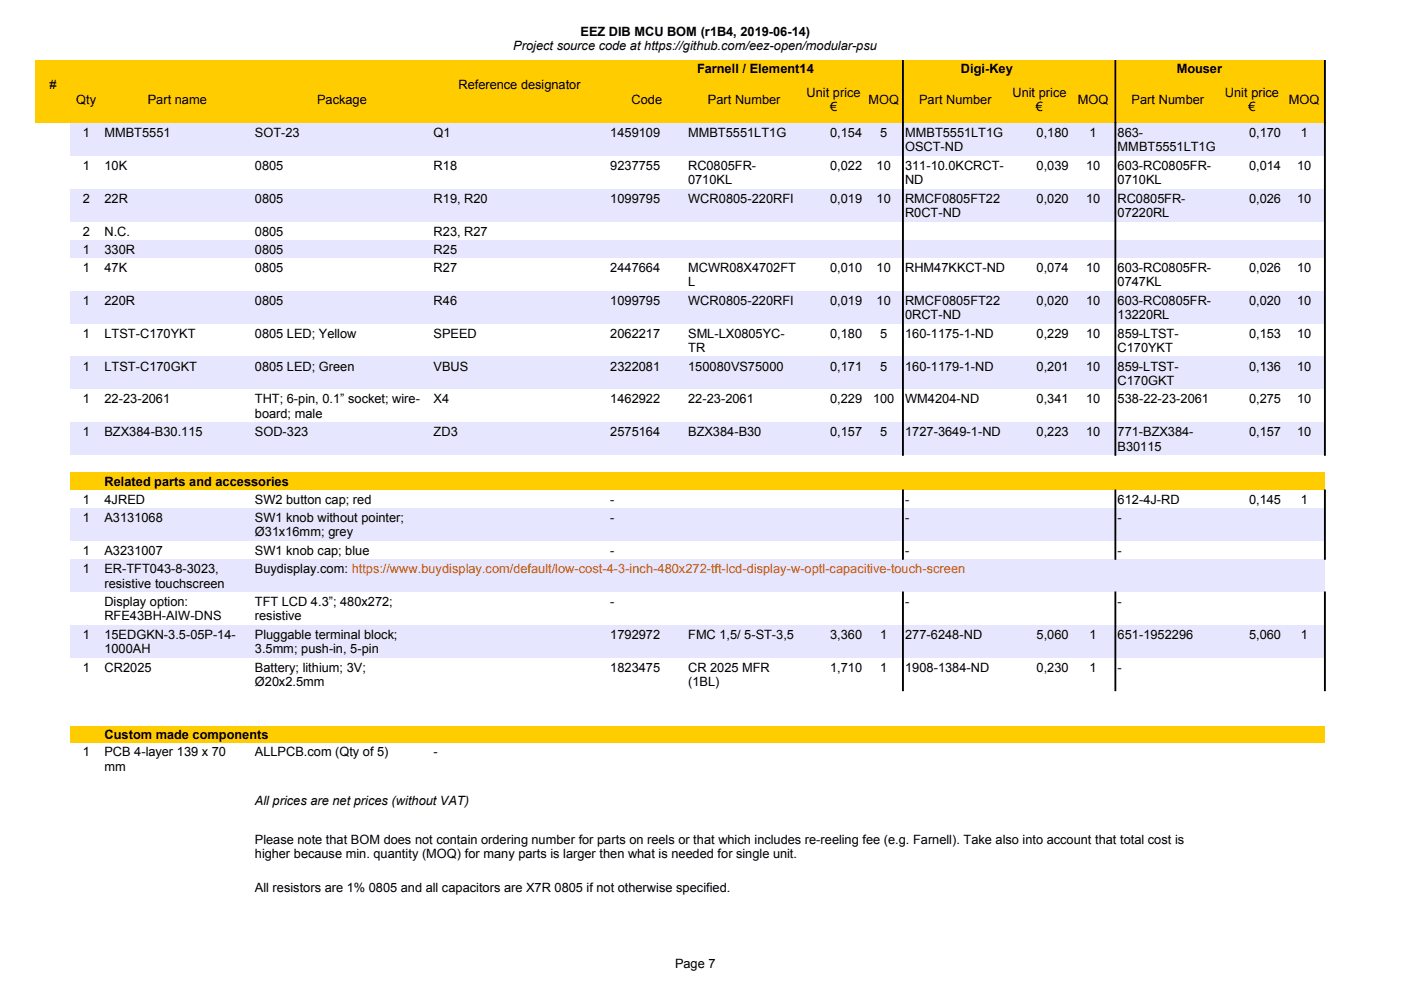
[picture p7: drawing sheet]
<svg xmlns="http://www.w3.org/2000/svg" width="297mm" height="210mm" viewBox="0 0 297 210" stroke-linecap="round" stroke-linejoin="round" font-family="sans-serif">
<defs><g id="words">
<g font-size="2.7">
<text x="108.8" y="10.6">Project source code at https://github.com/eez-open/modular-psu</text>
<text x="123" y="7.5">EEZ DIB MCU BOM (r1B4, 2019-06-14)</text>
<text x="147.8" y="15.4">Farnell / Element14</text>
<text x="203.7" y="15.4">Digi-Key</text>
<text x="249.5" y="15.4">Mouser</text>
<text x="10.5" y="18.9">#</text>
<text x="16.2" y="22">Qty</text>
<text x="31.3" y="22">Part name</text>
<text x="67.2" y="22">Package</text>
<text x="97.2" y="18.9">Reference designator</text>
<text x="133.9" y="22">Code</text>
<text x="150.1" y="22">Part Number</text>
<text x="171" y="20.5">Unit price</text>
<text x="176" y="23.5">€</text>
<text x="184.1" y="22">MOQ</text>
<text x="194.9" y="22">Part Number</text>
<text x="214.7" y="20.5">Unit price</text>
<text x="219.6" y="23.5">€</text>
<text x="228.5" y="22">MOQ</text>
<text x="239.9" y="22">Part Number</text>
<text x="259.7" y="20.5">Unit price</text>
<text x="264.7" y="23.5">€</text>
<text x="273.3" y="22">MOQ</text>
<text x="17.5" y="29">1</text>
<text x="22.2" y="29">MMBT5551</text>
<text x="54" y="29">SOT-23</text>
<text x="91.9" y="29">Q1</text>
<text x="129.4" y="29">1459109</text>
<text x="145.9" y="29">MMBT5551LT1G</text>
<text x="176" y="29">0,154</text>
<text x="186.6" y="29">5</text>
<text x="191.9" y="29">MMBT5551LT1G</text>
<text x="219.8" y="29">0,180</text>
<text x="231" y="29">1</text>
<text x="237" y="29">863-</text>
<text x="264.8" y="29">0,170</text>
<text x="275.8" y="29">1</text>
<text x="191.9" y="32.1">OSCT-ND</text>
<text x="237" y="32.1">MMBT5551LT1G</text>
<text x="17.5" y="36">1</text>
<text x="22.2" y="36">10K</text>
<text x="54" y="36">0805</text>
<text x="91.9" y="36">R18</text>
<text x="129.4" y="36">9237755</text>
<text x="145.9" y="36">RC0805FR-</text>
<text x="145.9" y="39.1">0710KL</text>
<text x="176" y="36">0,022</text>
<text x="185.8" y="36">10</text>
<text x="191.9" y="36">311-10.0KCRCT-</text>
<text x="191.9" y="39.1">ND</text>
<text x="219.8" y="36">0,039</text>
<text x="230.3" y="36">10</text>
<text x="237" y="36">603-RC0805FR-</text>
<text x="237" y="39.1">0710KL</text>
<text x="264.8" y="36">0,014</text>
<text x="275" y="36">10</text>
<text x="17.5" y="43">2</text>
<text x="22.2" y="43">22R</text>
<text x="54" y="43">0805</text>
<text x="91.9" y="43">R19, R20</text>
<text x="129.4" y="43">1099795</text>
<text x="145.9" y="43">WCR0805-220RFI</text>
<text x="176" y="43">0,019</text>
<text x="185.8" y="43">10</text>
<text x="191.9" y="43">RMCF0805FT22</text>
<text x="191.9" y="46">R0CT-ND</text>
<text x="219.8" y="43">0,020</text>
<text x="230.3" y="43">10</text>
<text x="237" y="43">RC0805FR-</text>
<text x="237" y="46">07220RL</text>
<text x="264.8" y="43">0,026</text>
<text x="275" y="43">10</text>
<text x="17.5" y="50">2</text>
<text x="17.5" y="53.8">1</text>
<text x="22.2" y="50">N.C.</text>
<text x="22.2" y="53.8">330R</text>
<text x="54" y="50">0805</text>
<text x="54" y="53.8">0805</text>
<text x="91.9" y="50">R23, R27</text>
<text x="91.9" y="53.8">R25</text>
<text x="17.5" y="57.6">1</text>
<text x="22.2" y="57.6">47K</text>
<text x="54" y="57.6">0805</text>
<text x="91.9" y="57.6">R27</text>
<text x="129.4" y="57.6">2447664</text>
<text x="145.9" y="57.6">MCWR08X4702FT</text>
<text x="176" y="57.6">0,010</text>
<text x="185.8" y="57.6">10</text>
<text x="191.9" y="57.6">RHM47KKCT-ND</text>
<text x="219.8" y="57.6">0,074</text>
<text x="230.3" y="57.6">10</text>
<text x="237" y="57.6">603-RC0805FR-</text>
<text x="264.8" y="57.6">0,026</text>
<text x="275" y="57.6">10</text>
<text x="17.5" y="64.6">1</text>
<text x="22.2" y="64.6">220R</text>
<text x="54" y="64.6">0805</text>
<text x="91.9" y="64.6">R46</text>
<text x="129.4" y="64.6">1099795</text>
<text x="145.9" y="64.6">WCR0805-220RFI</text>
<text x="145.9" y="60.7">L</text>
<text x="176" y="64.6">0,019</text>
<text x="185.8" y="64.6">10</text>
<text x="191.9" y="64.6">RMCF0805FT22</text>
<text x="219.8" y="64.6">0,020</text>
<text x="230.3" y="64.6">10</text>
<text x="237" y="60.7">0747KL</text>
<text x="237" y="64.6">603-RC0805FR-</text>
<text x="264.8" y="64.6">0,020</text>
<text x="275" y="64.6">10</text>
<text x="17.5" y="71.6">1</text>
<text x="22.2" y="71.6">LTST-C170YKT</text>
<text x="54" y="71.6">0805 LED; Yellow</text>
<text x="91.9" y="71.6">SPEED</text>
<text x="129.4" y="71.6">2062217</text>
<text x="145.9" y="71.6">SML-LX0805YC-</text>
<text x="176" y="71.6">0,180</text>
<text x="186.6" y="71.6">5</text>
<text x="191.9" y="71.6">160-1175-1-ND</text>
<text x="191.9" y="67.7">0RCT-ND</text>
<text x="219.8" y="71.6">0,229</text>
<text x="230.3" y="71.6">10</text>
<text x="237" y="67.7">13220RL</text>
<text x="237" y="71.6">859-LTST-</text>
<text x="264.8" y="71.6">0,153</text>
<text x="275" y="71.6">10</text>
<text x="145.9" y="74.6">TR</text>
<text x="237" y="74.6">C170YKT</text>
<text x="17.5" y="78.6">1</text>
<text x="22.2" y="78.6">LTST-C170GKT</text>
<text x="54" y="78.6">0805 LED; Green</text>
<text x="91.9" y="78.6">VBUS</text>
<text x="129.4" y="78.6">2322081</text>
<text x="145.9" y="78.6">150080VS75000</text>
<text x="176" y="78.6">0,171</text>
<text x="186.6" y="78.6">5</text>
<text x="191.9" y="78.6">160-1179-1-ND</text>
<text x="219.8" y="78.6">0,201</text>
<text x="230.3" y="78.6">10</text>
<text x="237" y="78.6">859-LTST-</text>
<text x="237" y="81.6">C170GKT</text>
<text x="264.8" y="78.6">0,136</text>
<text x="275" y="78.6">10</text>
<text x="17.5" y="85.5">1</text>
<text x="22.2" y="85.5">22-23-2061</text>
<text x="54" y="85.5">THT; 6-pin, 0.1” socket; wire-</text>
<text x="54" y="88.6">board; male</text>
<text x="91.9" y="85.5">X4</text>
<text x="129.4" y="85.5">1462922</text>
<text x="145.9" y="85.5">22-23-2061</text>
<text x="176" y="85.5">0,229</text>
<text x="185.1" y="85.5">100</text>
<text x="191.9" y="85.5">WM4204-ND</text>
<text x="219.8" y="85.5">0,341</text>
<text x="230.3" y="85.5">10</text>
<text x="237" y="85.5">538-22-23-2061</text>
<text x="264.8" y="85.5">0,275</text>
<text x="275" y="85.5">10</text>
<text x="17.5" y="92.5">1</text>
<text x="22.2" y="92.5">BZX384-B30.115</text>
<text x="54" y="92.5">SOD-323</text>
<text x="91.9" y="92.5">ZD3</text>
<text x="129.4" y="92.5">2575164</text>
<text x="145.9" y="92.5">BZX384-B30</text>
<text x="176" y="92.5">0,157</text>
<text x="186.6" y="92.5">5</text>
<text x="191.9" y="92.5">1727-3649-1-ND</text>
<text x="219.8" y="92.5">0,223</text>
<text x="230.3" y="92.5">10</text>
<text x="237" y="92.5">771-BZX384-</text>
<text x="237" y="95.5">B30115</text>
<text x="264.8" y="92.5">0,157</text>
<text x="275" y="92.5">10</text>
<text x="17.5" y="106.9">1</text>
<text x="22.2" y="103">Related parts and accessories</text>
<text x="22.2" y="106.9">4JRED</text>
<text x="54" y="106.9">SW2 button cap; red</text>
<text x="129.4" y="106.9">-</text>
<text x="191.9" y="106.9">-</text>
<text x="237" y="106.9">612-4J-RD</text>
<text x="264.8" y="106.9">0,145</text>
<text x="275.8" y="106.9">1</text>
<text x="17.5" y="110.7">1</text>
<text x="22.2" y="110.7">A3131068</text>
<text x="54" y="110.7">SW1 knob without pointer;</text>
<text x="54" y="113.7">Ø31x16mm; grey</text>
<text x="129.4" y="110.7">-</text>
<text x="191.9" y="110.7">-</text>
<text x="237" y="110.7">-</text>
<text x="17.5" y="117.7">1</text>
<text x="22.2" y="117.7">A3231007</text>
<text x="54" y="117.7">SW1 knob cap; blue</text>
<text x="129.4" y="117.7">-</text>
<text x="191.9" y="117.7">-</text>
<text x="237" y="117.7">-</text>
<text x="17.5" y="121.5">1</text>
<text x="22.2" y="121.5">ER-TFT043-8-3023,</text>
<text x="22.2" y="124.6">resistive touchscreen</text>
<text x="54" y="121.5">Buydisplay.com: https://www.buydisplay.com/default/low-cost-4-3-inch-480x272-tft-lcd-display-w-optl-capacitive-touch-screen</text>
<text x="22.2" y="128.5">Display option:</text>
<text x="22.2" y="131.6">RFE43BH-AIW-DNS</text>
<text x="54" y="128.5">TFT LCD 4.3”; 480x272;</text>
<text x="54" y="131.6">resistive</text>
<text x="129.4" y="128.5">-</text>
<text x="191.9" y="128.5">-</text>
<text x="237" y="128.5">-</text>
<text x="17.5" y="135.5">1</text>
<text x="22.2" y="135.5">15EDGKN-3.5-05P-14-</text>
<text x="54" y="135.5">Pluggable terminal block;</text>
<text x="129.4" y="135.5">1792972</text>
<text x="145.9" y="135.5">FMC 1,5/ 5-ST-3,5</text>
<text x="176" y="135.5">3,360</text>
<text x="186.6" y="135.5">1</text>
<text x="191.9" y="135.5">277-6248-ND</text>
<text x="219.8" y="135.5">5,060</text>
<text x="231" y="135.5">1</text>
<text x="237" y="135.5">651-1952296</text>
<text x="264.8" y="135.5">5,060</text>
<text x="275.8" y="135.5">1</text>
<text x="17.5" y="142.5">1</text>
<text x="22.2" y="142.5">CR2025</text>
<text x="22.2" y="138.5">1000AH</text>
<text x="54" y="138.5">3.5mm; push-in, 5-pin</text>
<text x="54" y="142.5">Battery; lithium; 3V;</text>
<text x="129.4" y="142.5">1823475</text>
<text x="145.9" y="142.5">CR 2025 MFR</text>
<text x="176" y="142.5">1,710</text>
<text x="186.6" y="142.5">1</text>
<text x="191.9" y="142.5">1908-1384-ND</text>
<text x="219.8" y="142.5">0,230</text>
<text x="231" y="142.5">1</text>
<text x="237" y="142.5">-</text>
<text x="54" y="145.5">Ø20x2.5mm</text>
<text x="145.9" y="145.5">(1BL)</text>
<text x="17.5" y="160.4">1</text>
<text x="22.2" y="156.6">Custom made components</text>
<text x="22.2" y="160.4">PCB 4-layer 139 x 70</text>
<text x="54" y="160.4">ALLPCB.com (Qty of 5)</text>
<text x="91.9" y="160.4">-</text>
<text x="22.2" y="163.4">mm</text>
<text x="54" y="170.8">All prices are net prices (without VAT)</text>
<text x="54" y="179">Please note that BOM does not contain ordering number for parts on reels or that which includes re-reeling fee (e.g. Farnell). Take also into account that total cost is</text>
<text x="54" y="182">higher because min. quantity (MOQ) for many parts is larger then what is needed for single unit.</text>
<text x="54" y="189.1">All resistors are 1% 0805 and all capacitors are X7R 0805 if not otherwise specified.</text>
<text x="143.1" y="205.3">Page 7</text>
</g>
</g></defs>
<path d="M7.6 12.8h273.3v13.2h-273.3z" fill-rule="evenodd" fill="#fc0"/>
<g fill="#000" stroke="#000" stroke-width=".21">
<path d="M191.3 12.8h.2v13.3h-.2z" fill-rule="evenodd"/>
<path d="M236.4 12.8h.2v13.3h-.2z" fill-rule="evenodd"/>
<path d="M280.8 12.8h.2v13.3h-.2z" fill-rule="evenodd"/>
</g>
<g fill="#e6e6ff">
<path d="M14.9 26.1h266v6.9h-266z" fill-rule="evenodd"/>
<path d="M14.9 40h266v7h-266z" fill-rule="evenodd"/>
<path d="M14.9 50.8h266v3.8h-266z" fill-rule="evenodd"/>
<path d="M14.9 61.7h266v6.9h-266z" fill-rule="evenodd"/>
<path d="M14.9 75.6h266v7h-266z" fill-rule="evenodd"/>
<path d="M14.9 89.5h266v7h-266z" fill-rule="evenodd"/>
</g>
<path d="M14.9 100.2h266v3.7h-266z" fill-rule="evenodd" fill="#fc0"/>
<g fill="#e6e6ff">
<path d="M14.9 107.7h266v7h-266z" fill-rule="evenodd"/>
<path d="M14.9 118.6h266v6.9h-266z" fill-rule="evenodd"/>
<path d="M14.9 132.5h266v7h-266z" fill-rule="evenodd"/>
</g>
<path d="M14.9 153.9h266v3.5h-266z" fill-rule="evenodd" fill="#fc0"/>
<g fill="#000" stroke="#000" stroke-width=".21">
<path d="M191.3 26.1h.2v70.4h-.2z" fill-rule="evenodd"/>
<path d="M236.4 26.1h.2v70.4h-.2z" fill-rule="evenodd"/>
<path d="M280.8 26.1h.2v70.4h-.2z" fill-rule="evenodd"/>
<path d="M191.3 103.9h.2v14.7h-.2z" fill-rule="evenodd"/>
<path d="M236.4 103.9h.2v14.7h-.2z" fill-rule="evenodd"/>
<path d="M280.8 103.9h.2v14.7h-.2z" fill-rule="evenodd"/>
<path d="M191.3 125.5h.2v20.9h-.2z" fill-rule="evenodd"/>
<path d="M236.4 125.5h.2v20.9h-.2z" fill-rule="evenodd"/>
<path d="M280.8 125.5h.2v20.9h-.2z" fill-rule="evenodd"/>
</g>
<use href="#words"/>
</svg>
